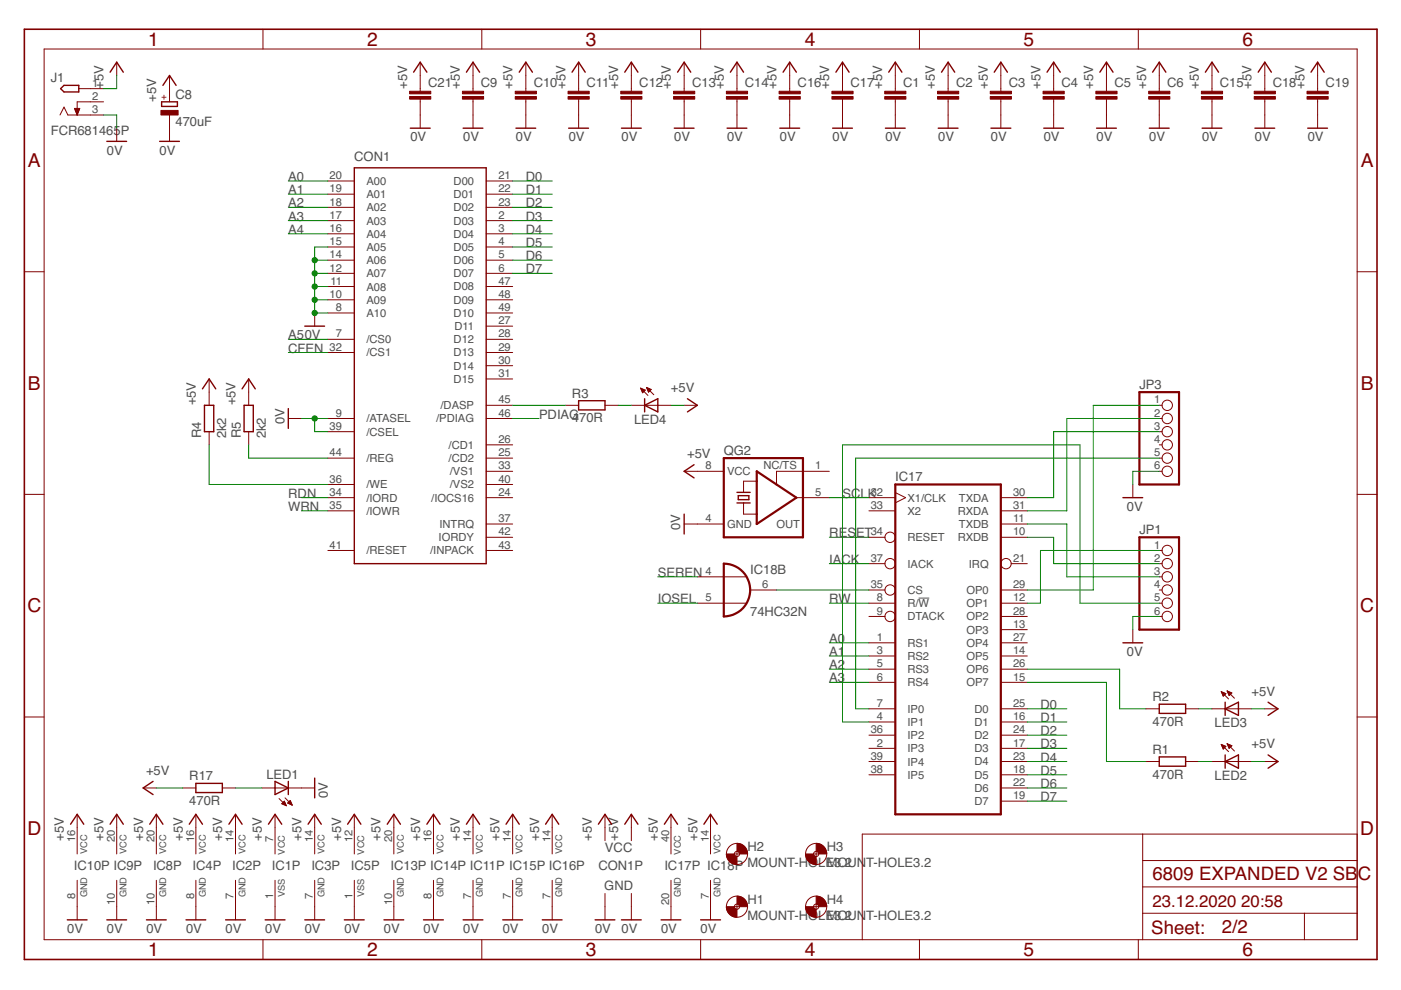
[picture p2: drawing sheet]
<svg xmlns="http://www.w3.org/2000/svg" width="297mm" height="210mm" viewBox="0 0 297 210" stroke-linecap="round" stroke-linejoin="round" font-family="sans-serif">
<defs><g id="words">
<g font-size="4.1" fill="#800000">
<text x="31.4" y="9.7">1</text>
<text x="77.8" y="9.7">2</text>
<text x="124.2" y="9.7">3</text>
<text x="170.6" y="9.7">4</text>
<text x="217" y="9.7">5</text>
<text x="263.4" y="9.7">6</text>
<text x="5.9" y="35.4">A</text>
<text x="288.5" y="35.4">A</text>
<text x="5.9" y="82.7">B</text>
<text x="288.5" y="82.7">B</text>
<text x="5.8" y="129.9">C</text>
<text x="288.4" y="129.9">C</text>
<text x="5.8" y="177.1">D</text>
<text x="288.4" y="177.1">D</text>
<text x="31.4" y="202.8">1</text>
<text x="77.8" y="202.8">2</text>
<text x="124.2" y="202.8">3</text>
<text x="170.6" y="202.8">4</text>
<text x="217" y="202.8">5</text>
<text x="263.4" y="202.8">6</text>
</g>
<g font-size="3.9" fill="#800000">
<text x="244.4" y="186.6">6809 EXPANDED V2 SB</text>
<text x="287.9" y="186.6">C</text>
<text x="244.1" y="198">Sheet:</text>
<text x="259.1" y="197.8">2/2</text>
</g>
<g font-size="3.6" fill="#800000">
<text x="244.4" y="192.2">23.12.2020</text>
<text x="263.2" y="192.2">20:58</text>
</g>
<g font-size="2.8" fill="#505050">
<text x="10.8" y="17.4">J1</text>
<text x="22" y="18.8" transform="rotate(-90 22 18.8)">+5V</text>
<text x="33.1" y="21.6" transform="rotate(-90 33.1 21.6)">+5V</text>
<text x="37.2" y="21.1">C8</text>
<text x="86.3" y="18.8" transform="rotate(-90 86.3 18.8)">+5V</text>
<text x="90.8" y="18.4">C21</text>
<text x="97.5" y="18.8" transform="rotate(-90 97.5 18.8)">+5V</text>
<text x="102" y="18.4">C9</text>
<text x="108.7" y="18.8" transform="rotate(-90 108.7 18.8)">+5V</text>
<text x="113.2" y="18.4">C10</text>
<text x="119.9" y="18.8" transform="rotate(-90 119.9 18.8)">+5V</text>
<text x="124.4" y="18.4">C11</text>
<text x="131.1" y="18.8" transform="rotate(-90 131.1 18.8)">+5V</text>
<text x="135.5" y="18.4">C12</text>
<text x="142.3" y="18.8" transform="rotate(-90 142.3 18.8)">+5V</text>
<text x="146.7" y="18.4">C13</text>
<text x="153.4" y="18.8" transform="rotate(-90 153.4 18.8)">+5V</text>
<text x="157.9" y="18.4">C14</text>
<text x="164.6" y="18.8" transform="rotate(-90 164.6 18.8)">+5V</text>
<text x="169.1" y="18.4">C16</text>
<text x="175.8" y="18.8" transform="rotate(-90 175.8 18.8)">+5V</text>
<text x="180.3" y="18.4">C17</text>
<text x="187" y="18.8" transform="rotate(-90 187 18.8)">+5V</text>
<text x="191.5" y="18.4">C1</text>
<text x="198.2" y="18.8" transform="rotate(-90 198.2 18.8)">+5V</text>
<text x="202.7" y="18.4">C2</text>
<text x="209.4" y="18.8" transform="rotate(-90 209.4 18.8)">+5V</text>
<text x="213.9" y="18.4">C3</text>
<text x="220.6" y="18.8" transform="rotate(-90 220.6 18.8)">+5V</text>
<text x="225.1" y="18.4">C4</text>
<text x="231.8" y="18.8" transform="rotate(-90 231.8 18.8)">+5V</text>
<text x="236.3" y="18.4">C5</text>
<text x="243" y="18.8" transform="rotate(-90 243 18.8)">+5V</text>
<text x="247.5" y="18.4">C6</text>
<text x="254.2" y="18.8" transform="rotate(-90 254.2 18.8)">+5V</text>
<text x="258.6" y="18.4">C15</text>
<text x="265.4" y="18.8" transform="rotate(-90 265.4 18.8)">+5V</text>
<text x="269.8" y="18.4">C18</text>
<text x="276.6" y="18.8" transform="rotate(-90 276.6 18.8)">+5V</text>
<text x="281" y="18.4">C19</text>
<text x="10.8" y="28.6">FCR681465P</text>
<text x="37.2" y="26.7">470uF</text>
<text x="87" y="30">0V</text>
<text x="98.2" y="30">0V</text>
<text x="109.4" y="30">0V</text>
<text x="120.6" y="30">0V</text>
<text x="131.8" y="30">0V</text>
<text x="143" y="30">0V</text>
<text x="154.1" y="30">0V</text>
<text x="165.3" y="30">0V</text>
<text x="176.5" y="30">0V</text>
<text x="187.7" y="30">0V</text>
<text x="198.9" y="30">0V</text>
<text x="210.1" y="30">0V</text>
<text x="221.3" y="30">0V</text>
<text x="232.5" y="30">0V</text>
<text x="243.7" y="30">0V</text>
<text x="254.9" y="30">0V</text>
<text x="266.1" y="30">0V</text>
<text x="277.3" y="30">0V</text>
<text x="22.7" y="32.8">0V</text>
<text x="33.8" y="32.8">0V</text>
<text x="75.1" y="34.2">CON1</text>
<text x="61.1" y="38.4">A0</text>
<text x="61.1" y="41.2">A1</text>
<text x="111.5" y="38.4">D0</text>
<text x="111.5" y="41.2">D1</text>
<text x="61.1" y="44">A2</text>
<text x="61.1" y="46.8">A3</text>
<text x="111.5" y="44">D2</text>
<text x="111.5" y="46.8">D3</text>
<text x="61.1" y="49.6">A4</text>
<text x="111.5" y="49.6">D4</text>
<text x="111.5" y="52.4">D5</text>
<text x="111.5" y="55.2">D6</text>
<text x="111.5" y="58">D7</text>
<text x="61.1" y="71.9">A50V</text>
<text x="61.1" y="74.7">CFEN</text>
<text x="142.3" y="83.1">+5V</text>
<text x="241.6" y="82.4">JP3</text>
<text x="41.5" y="85.9" transform="rotate(-90 41.5 85.9)">+5V</text>
<text x="49.9" y="85.9" transform="rotate(-90 49.9 85.9)">+5V</text>
<text x="60.3" y="90" transform="rotate(-90 60.3 90)">0V</text>
<text x="114.3" y="88.7">PDIAG</text>
<text x="121.3" y="89.6">470R</text>
<text x="121.3" y="84.3">R3</text>
<text x="134.4" y="89.9">LED4</text>
<text x="42.7" y="92.9" transform="rotate(-90 42.7 92.9)">R4</text>
<text x="48" y="92.9" transform="rotate(-90 48 92.9)">2k2</text>
<text x="51.1" y="92.9" transform="rotate(-90 51.1 92.9)">R5</text>
<text x="56.4" y="92.9" transform="rotate(-90 56.4 92.9)">2k2</text>
<text x="145.7" y="97.1">+5V</text>
<text x="153.4" y="96.4">QG2</text>
<text x="61.1" y="105.5">RDN</text>
<text x="178.6" y="105.5">SCLK</text>
<text x="189.8" y="102">IC17</text>
<text x="61.1" y="108.3">WRN</text>
<text x="144.2" y="112.4" transform="rotate(-90 144.2 112.4)">0V</text>
<text x="175.8" y="113.9">RES</text>
<text x="181.5" y="113.9">ET</text>
<text x="238.9" y="108.3">0V</text>
<text x="241.6" y="113.2">JP1</text>
<text x="175.8" y="119.5">IACK</text>
<text x="139.5" y="122.3">SEREN</text>
<text x="159" y="121.6">IC18B</text>
<text x="139.5" y="127.9">IOSEL</text>
<text x="159" y="130.7">74HC32N</text>
<text x="175.8" y="127.9">RW</text>
<text x="175.8" y="136.3">A0</text>
<text x="175.8" y="139.1">A1</text>
<text x="175.8" y="141.9">A2</text>
<text x="238.9" y="139.1">0V</text>
<text x="175.8" y="144.7">A3</text>
<text x="244.4" y="148.6">R2</text>
<text x="265.4" y="147.5">+5V</text>
<text x="220.6" y="150.3">D0</text>
<text x="220.6" y="153.1">D1</text>
<text x="220.6" y="155.9">D2</text>
<text x="244.4" y="153.9">470R</text>
<text x="257.5" y="154.2">LED3</text>
<text x="220.6" y="158.7">D3</text>
<text x="220.6" y="161.5">D4</text>
<text x="244.4" y="159.8">R1</text>
<text x="265.4" y="158.7">+5V</text>
<text x="31" y="164.3">+5V</text>
<text x="40.1" y="165.4">R17</text>
<text x="56.5" y="165.1">LED1</text>
<text x="220.6" y="164.3">D5</text>
<text x="220.6" y="167.1">D6</text>
<text x="244.4" y="165.1">470R</text>
<text x="257.5" y="165.4">LED2</text>
<text x="40.1" y="170.7">470R</text>
<text x="69.5" y="169.2" transform="rotate(-90 69.5 169.2)">0V</text>
<text x="220.6" y="169.9">D7</text>
<text x="13.6" y="178.3" transform="rotate(-90 13.6 178.3)">+5V</text>
<text x="22" y="178.3" transform="rotate(-90 22 178.3)">+5V</text>
<text x="30.3" y="178.3" transform="rotate(-90 30.3 178.3)">+5V</text>
<text x="38.7" y="178.3" transform="rotate(-90 38.7 178.3)">+5V</text>
<text x="47.1" y="178.3" transform="rotate(-90 47.1 178.3)">+5V</text>
<text x="55.5" y="178.3" transform="rotate(-90 55.5 178.3)">+5V</text>
<text x="63.9" y="178.3" transform="rotate(-90 63.9 178.3)">+5V</text>
<text x="72.3" y="178.3" transform="rotate(-90 72.3 178.3)">+5V</text>
<text x="80.7" y="178.3" transform="rotate(-90 80.7 178.3)">+5V</text>
<text x="89.1" y="178.3" transform="rotate(-90 89.1 178.3)">+5V</text>
<text x="97.5" y="178.3" transform="rotate(-90 97.5 178.3)">+5V</text>
<text x="105.9" y="178.3" transform="rotate(-90 105.9 178.3)">+5V</text>
<text x="114.3" y="178.3" transform="rotate(-90 114.3 178.3)">+5V</text>
<text x="125.5" y="178.3" transform="rotate(-90 125.5 178.3)">+5V</text>
<text x="131.1" y="178.3" transform="rotate(-90 131.1 178.3)">+5V</text>
<text x="139.5" y="178.3" transform="rotate(-90 139.5 178.3)">+5V</text>
<text x="147.9" y="178.3" transform="rotate(-90 147.9 178.3)">+5V</text>
<text x="15.7" y="184.5">IC10P IC9P</text>
<text x="32.4" y="184.5">IC8P</text>
<text x="40.8" y="184.5">IC4P</text>
<text x="49.2" y="184.5">IC2P</text>
<text x="57.6" y="184.5">IC1P</text>
<text x="66" y="184.5">IC3P</text>
<text x="74.4" y="184.5">IC5P</text>
<text x="82.8" y="184.5">IC13P IC14P IC11P IC15P IC16P</text>
<text x="126.9" y="184.5">CON1P</text>
<text x="128.3" y="180.6">VCC</text>
<text x="140.9" y="184.5">IC17P IC18P</text>
<text x="158.5" y="183.8">MOUNT-HOLE3.2</text>
<text x="158.5" y="180.4">H2</text>
<text x="175.3" y="183.8">MOUNT-HOLE3.2</text>
<text x="175.3" y="180.4">H3</text>
<text x="128.1" y="188.7">GND</text>
<text x="158.5" y="191.6">H1</text>
<text x="175.3" y="191.6">H4</text>
<text x="14.3" y="197.8">0V</text>
<text x="22.7" y="197.8">0V</text>
<text x="31" y="197.8">0V</text>
<text x="39.4" y="197.8">0V</text>
<text x="47.8" y="197.8">0V</text>
<text x="56.2" y="197.8">0V</text>
<text x="64.6" y="197.8">0V</text>
<text x="73" y="197.8">0V</text>
<text x="81.4" y="197.8">0V</text>
<text x="89.8" y="197.8">0V</text>
<text x="98.2" y="197.8">0V</text>
<text x="106.6" y="197.8">0V</text>
<text x="115" y="197.8">0V</text>
<text x="126.2" y="197.8">0V</text>
<text x="131.8" y="197.8">0V</text>
<text x="140.2" y="197.8">0V</text>
<text x="148.6" y="197.8">0V</text>
<text x="158.5" y="195">MOUNT-HOLE3.2</text>
<text x="175.3" y="195">MOUNT-HOLE3.2</text>
</g>
<g font-size="2.4" fill="#505050">
<text x="19.5" y="18.4">1</text>
<text x="19.5" y="21.2">2</text>
<text x="19.5" y="24">3</text>
<text x="69.9" y="38">20</text>
<text x="69.9" y="40.8">19</text>
<text x="77.7" y="39.2">A00</text>
<text x="96.2" y="39.2">D00</text>
<text x="105.7" y="38">21</text>
<text x="105.7" y="40.8">22</text>
<text x="69.9" y="43.6">18</text>
<text x="69.9" y="46.4">17</text>
<text x="77.7" y="42">A01</text>
<text x="77.7" y="44.8">A02</text>
<text x="77.7" y="47.6">A03</text>
<text x="96.2" y="42">D01</text>
<text x="96.2" y="44.8">D02</text>
<text x="96.2" y="47.6">D03</text>
<text x="105.7" y="43.6">23</text>
<text x="105.7" y="46.4">2</text>
<text x="69.9" y="49.2">16</text>
<text x="69.9" y="52">15</text>
<text x="77.7" y="50.4">A04</text>
<text x="77.7" y="53.2">A05</text>
<text x="96.2" y="50.4">D04</text>
<text x="96.2" y="53.2">D05</text>
<text x="105.7" y="49.2">3</text>
<text x="105.7" y="52">4</text>
<text x="69.9" y="54.8">14</text>
<text x="69.9" y="57.6">12</text>
<text x="77.7" y="56">A06</text>
<text x="77.7" y="58.8">A07</text>
<text x="96.2" y="56">D06</text>
<text x="96.2" y="58.8">D07</text>
<text x="105.7" y="54.8">5</text>
<text x="105.7" y="57.6">6</text>
<text x="69.9" y="63.2">10</text>
<text x="70.1" y="60.4">11</text>
<text x="71.2" y="66">8</text>
<text x="77.7" y="61.6">A08</text>
<text x="77.7" y="64.4">A09</text>
<text x="96.2" y="61.6">D08</text>
<text x="96.2" y="64.4">D09</text>
<text x="105.7" y="60.4">47</text>
<text x="105.7" y="63.2">48</text>
<text x="105.7" y="66">49</text>
<text x="71.2" y="71.6">7</text>
<text x="77.7" y="67.2">A10</text>
<text x="96.2" y="67.2">D10</text>
<text x="96.3" y="70">D11</text>
<text x="105.7" y="68.8">27</text>
<text x="105.7" y="71.6">28</text>
<text x="69.9" y="74.4">32</text>
<text x="77.7" y="72.8">/CS0</text>
<text x="77.7" y="75.6">/CS1</text>
<text x="96.2" y="72.8">D12</text>
<text x="96.2" y="75.6">D13</text>
<text x="105.7" y="74.4">29</text>
<text x="105.7" y="77.1">30</text>
<text x="96.2" y="78.4">D14</text>
<text x="96.2" y="81.2">D15</text>
<text x="105.7" y="79.9">31</text>
<text x="71.2" y="88.3">9</text>
<text x="77.7" y="89.6">/ATASEL</text>
<text x="92.5" y="89.6">/PDIAG</text>
<text x="93.4" y="86.8">/DASP</text>
<text x="105.7" y="85.5">45</text>
<text x="105.7" y="88.3">46</text>
<text x="244.7" y="85.5">1</text>
<text x="244.7" y="88.3">2</text>
<text x="69.9" y="91.1">39</text>
<text x="77.7" y="92.4">/CSEL</text>
<text x="95.1" y="95.2">/CD1</text>
<text x="105.7" y="93.9">26</text>
<text x="244.7" y="91.1">3</text>
<text x="244.7" y="93.9">4</text>
<text x="69.9" y="96.7">44</text>
<text x="77.7" y="98">/REG</text>
<text x="95.1" y="98">/CD2</text>
<text x="95.4" y="100.8">/VS1</text>
<text x="105.7" y="96.7">25</text>
<text x="105.7" y="99.5">33</text>
<text x="149.6" y="99.5">8</text>
<text x="154.1" y="100.8">VCC</text>
<text x="161.8" y="99.4">NC/TS</text>
<text x="172.8" y="99.5">1</text>
<text x="244.7" y="96.7">5</text>
<text x="244.7" y="99.5">6</text>
<text x="69.9" y="105.1">34</text>
<text x="69.9" y="107.9">35</text>
<text x="69.9" y="102.3">36</text>
<text x="77.7" y="106.4">/IORD</text>
<text x="77.7" y="103.6">/WE</text>
<text x="91.4" y="106.4">/IOCS16</text>
<text x="95.4" y="103.6">/VS2</text>
<text x="105.7" y="102.3">40</text>
<text x="105.7" y="105.1">24</text>
<text x="172.8" y="105.1">5</text>
<text x="184.6" y="105.1">32</text>
<text x="184.6" y="107.9">33</text>
<text x="192.4" y="106.4">X1/CLK</text>
<text x="203.3" y="106.4">TXDA</text>
<text x="214.8" y="105.1">30</text>
<text x="214.8" y="107.9">31</text>
<text x="77.7" y="109.2">/IOWR</text>
<text x="93.1" y="111.9">INTRQ</text>
<text x="105.7" y="110.7">37</text>
<text x="105.7" y="113.5">42</text>
<text x="149.6" y="110.7">4</text>
<text x="154.1" y="112">GND</text>
<text x="164.6" y="112">OUT</text>
<text x="184.6" y="113.5">34</text>
<text x="192.4" y="109.2">X2</text>
<text x="203" y="109.1">RXDA</text>
<text x="203.3" y="111.9">TXDB</text>
<text x="214.8" y="110.7">11</text>
<text x="214.8" y="113.5">10</text>
<text x="69.9" y="116.3">41</text>
<text x="77.7" y="117.5">/RESET</text>
<text x="91.2" y="117.5">/INPACK</text>
<text x="93" y="114.7">IORDY</text>
<text x="105.7" y="116.3">43</text>
<text x="184.6" y="119.1">37</text>
<text x="192.4" y="114.7">RESET</text>
<text x="203" y="114.7">RXDB</text>
<text x="214.8" y="119.1">21</text>
<text x="244.7" y="116.3">1</text>
<text x="244.7" y="119.1">2</text>
<text x="149.6" y="121.9">4</text>
<text x="161.6" y="124.7">6</text>
<text x="184.6" y="124.7">35</text>
<text x="192.4" y="125.9">CS</text>
<text x="192.4" y="120.3">IACK</text>
<text x="204.9" y="125.9">OP0</text>
<text x="205.4" y="120.3">IRQ</text>
<text x="214.8" y="124.7">29</text>
<text x="244.7" y="121.9">3</text>
<text x="244.7" y="124.7">4</text>
<text x="149.6" y="127.5">5</text>
<text x="185.9" y="127.5">8</text>
<text x="185.9" y="130.3">9</text>
<text x="192.4" y="128.7">R/W</text>
<text x="192.4" y="131.5">DTACK</text>
<text x="204.9" y="131.5">OP2</text>
<text x="204.9" y="128.7">OP1</text>
<text x="214.8" y="130.3">28</text>
<text x="214.8" y="127.5">12</text>
<text x="244.7" y="127.5">5</text>
<text x="244.7" y="130.3">6</text>
<text x="185.9" y="135.9">1</text>
<text x="192.4" y="137.1">RS1</text>
<text x="204.9" y="137.1">OP4</text>
<text x="204.9" y="134.3">OP3</text>
<text x="214.8" y="135.9">27</text>
<text x="214.8" y="133.1">13</text>
<text x="185.9" y="138.7">3</text>
<text x="185.9" y="141.5">5</text>
<text x="192.4" y="139.9">RS2</text>
<text x="192.4" y="142.7">RS3</text>
<text x="204.9" y="139.9">OP5</text>
<text x="204.9" y="142.7">OP6</text>
<text x="214.8" y="138.7">14</text>
<text x="214.8" y="141.5">26</text>
<text x="185.9" y="144.3">6</text>
<text x="185.9" y="149.9">7</text>
<text x="192.4" y="145.5">RS4</text>
<text x="204.9" y="145.5">OP7</text>
<text x="214.8" y="149.9">25</text>
<text x="214.8" y="144.3">15</text>
<text x="184.6" y="155.5">36</text>
<text x="185.9" y="152.7">4</text>
<text x="192.4" y="151.1">IP0</text>
<text x="192.4" y="153.9">IP1</text>
<text x="206.6" y="151.1">D0</text>
<text x="206.6" y="153.9">D1</text>
<text x="214.8" y="152.7">16</text>
<text x="214.8" y="155.5">24</text>
<text x="184.6" y="161.1">39</text>
<text x="185.9" y="158.3">2</text>
<text x="192.4" y="156.7">IP2</text>
<text x="192.4" y="159.5">IP3</text>
<text x="206.6" y="156.7">D2</text>
<text x="206.6" y="159.5">D3</text>
<text x="214.8" y="158.3">17</text>
<text x="214.8" y="161.1">23</text>
<text x="184.6" y="163.9">38</text>
<text x="192.4" y="162.3">IP4</text>
<text x="192.4" y="165.1">IP5</text>
<text x="206.6" y="162.3">D4</text>
<text x="206.6" y="165.1">D5</text>
<text x="206.6" y="167.9">D6</text>
<text x="214.8" y="163.9">18</text>
<text x="214.8" y="166.7">22</text>
<text x="206.6" y="170.7">D7</text>
<text x="214.8" y="169.5">19</text>
<text x="16" y="178.5" transform="rotate(-90 16 178.5)">16</text>
<text x="24.4" y="178.5" transform="rotate(-90 24.4 178.5)">20</text>
<text x="32.8" y="178.5" transform="rotate(-90 32.8 178.5)">20</text>
<text x="41.1" y="178.5" transform="rotate(-90 41.1 178.5)">16</text>
<text x="49.5" y="178.5" transform="rotate(-90 49.5 178.5)">14</text>
<text x="57.9" y="178.5" transform="rotate(-90 57.9 178.5)">7</text>
<text x="66.3" y="178.5" transform="rotate(-90 66.3 178.5)">14</text>
<text x="74.7" y="178.5" transform="rotate(-90 74.7 178.5)">12</text>
<text x="83.1" y="178.5" transform="rotate(-90 83.1 178.5)">20</text>
<text x="91.5" y="178.5" transform="rotate(-90 91.5 178.5)">16</text>
<text x="99.9" y="178.5" transform="rotate(-90 99.9 178.5)">14</text>
<text x="108.3" y="178.5" transform="rotate(-90 108.3 178.5)">14</text>
<text x="116.7" y="178.5" transform="rotate(-90 116.7 178.5)">14</text>
<text x="141.9" y="178.5" transform="rotate(-90 141.9 178.5)">40</text>
<text x="150.3" y="178.5" transform="rotate(-90 150.3 178.5)">14</text>
<text x="16" y="190.5" transform="rotate(-90 16 190.5)">8</text>
<text x="24.4" y="191.9" transform="rotate(-90 24.4 191.9)">10</text>
<text x="32.8" y="191.9" transform="rotate(-90 32.8 191.9)">10</text>
<text x="41.1" y="190.5" transform="rotate(-90 41.1 190.5)">8</text>
<text x="49.5" y="190.5" transform="rotate(-90 49.5 190.5)">7</text>
<text x="57.9" y="190.5" transform="rotate(-90 57.9 190.5)">1</text>
<text x="66.3" y="190.5" transform="rotate(-90 66.3 190.5)">7</text>
<text x="74.7" y="190.5" transform="rotate(-90 74.7 190.5)">1</text>
<text x="83.1" y="191.9" transform="rotate(-90 83.1 191.9)">10</text>
<text x="91.5" y="190.5" transform="rotate(-90 91.5 190.5)">8</text>
<text x="99.9" y="190.5" transform="rotate(-90 99.9 190.5)">7</text>
<text x="108.3" y="190.5" transform="rotate(-90 108.3 190.5)">7</text>
<text x="116.7" y="190.5" transform="rotate(-90 116.7 190.5)">7</text>
<text x="141.9" y="191.9" transform="rotate(-90 141.9 191.9)">20</text>
<text x="150.3" y="190.5" transform="rotate(-90 150.3 190.5)">7</text>
</g>
<text font-size="2" fill="#800000" x="35.3" y="21.1" transform="rotate(-90 35.3 21.1)">+</text>
<g font-size="2" fill="#505050">
<text x="18.5" y="181.1" transform="rotate(-90 18.5 181.1)">VCC</text>
<text x="26.8" y="181.1" transform="rotate(-90 26.8 181.1)">VCC</text>
<text x="35.2" y="181.1" transform="rotate(-90 35.2 181.1)">VCC</text>
<text x="43.6" y="181.1" transform="rotate(-90 43.6 181.1)">VCC</text>
<text x="52" y="181.1" transform="rotate(-90 52 181.1)">VCC</text>
<text x="60.4" y="181.2" transform="rotate(-90 60.4 181.2)">VCC</text>
<text x="68.8" y="181.1" transform="rotate(-90 68.8 181.1)">VCC</text>
<text x="77.2" y="181.2" transform="rotate(-90 77.2 181.2)">VCC</text>
<text x="85.6" y="181.1" transform="rotate(-90 85.6 181.1)">VCC</text>
<text x="94" y="181.1" transform="rotate(-90 94 181.1)">VCC</text>
<text x="102.4" y="181.1" transform="rotate(-90 102.4 181.1)">VCC</text>
<text x="110.8" y="181.1" transform="rotate(-90 110.8 181.1)">VCC</text>
<text x="119.2" y="181.1" transform="rotate(-90 119.2 181.1)">VCC</text>
<text x="144.4" y="181.2" transform="rotate(-90 144.4 181.2)">VCC</text>
<text x="152.8" y="181.1" transform="rotate(-90 152.8 181.1)">VCC</text>
<text x="18.5" y="190.3" transform="rotate(-90 18.5 190.3)">GND</text>
<text x="26.8" y="190.3" transform="rotate(-90 26.8 190.3)">GND</text>
<text x="35.2" y="190.3" transform="rotate(-90 35.2 190.3)">GND</text>
<text x="43.6" y="190.3" transform="rotate(-90 43.6 190.3)">GND</text>
<text x="52" y="190.3" transform="rotate(-90 52 190.3)">GND</text>
<text x="60.4" y="190.3" transform="rotate(-90 60.4 190.3)">VSS</text>
<text x="68.8" y="190.3" transform="rotate(-90 68.8 190.3)">GND</text>
<text x="77.2" y="190.3" transform="rotate(-90 77.2 190.3)">VSS</text>
<text x="85.6" y="190.3" transform="rotate(-90 85.6 190.3)">GND</text>
<text x="94" y="190.3" transform="rotate(-90 94 190.3)">GND</text>
<text x="102.4" y="190.3" transform="rotate(-90 102.4 190.3)">GND</text>
<text x="110.8" y="190.3" transform="rotate(-90 110.8 190.3)">GND</text>
<text x="119.2" y="190.3" transform="rotate(-90 119.2 190.3)">GND</text>
<text x="144.4" y="190.3" transform="rotate(-90 144.4 190.3)">GND</text>
<text x="152.8" y="190.3" transform="rotate(-90 152.8 190.3)">GND</text>
</g>
</g></defs>
<path d="M194.8 126.8h2.2" fill="none" stroke="#505050" stroke-width=".21"/>
<g fill="none" stroke="#800000" stroke-width=".21">
<path d="M9.4 10.4h278.3v188.8h-278.3zM16.7 18.8h5.2M24.7 13.2v2.8M35.9 16v5.6M55.8 6.2v4.2M89.1 13.2v6.1M100.3 13.2v6.1M102.2 6.2v4.2M111.5 13.2v6.1M122.7 13.2v6.1M133.9 13.2v6.1M145.1 13.2v6.1"/>
<path d="M148.5 6.2v4.2M156.3 13.2v6.1M167.4 13.2v6.1M178.6 13.2v6.1M189.8 13.2v6.1M194.9 6.2v4.2M201 13.2v6.1M212.2 13.2v6.1M223.4 13.2v6.1M234.6 13.2v6.1M241.3 6.2v4.2M245.8 13.2v6.1"/>
<path d="M257 13.2v6.1M268.2 13.2v6.1M279.4 13.2v6.1M12.7 24.4l.9-1.7 .8 1.7h7.5M15.8 23h1.1l-.5 1.4zM15.8 23.1h1.1M15.9 23.2h.9M15.9 23.4h.9M16 23.5h.7M16 23.6h.7M16.1 23.8h.5M16.2 23.9h.4"/>
<path d="M16.2 24h.3M16.3 24.2h.1M16.3 24.3h.1M21.9 21.6h-5.5v2.8M24.7 27.2v2.8M35.9 24.4v5.6M69.5 38.4h5.6M89.1 21v6.2M100.3 21v6.2M103.1 38.4h5.6M111.5 21v6.2M122.7 21v6.2"/>
<path d="M133.9 21v6.2M145.1 21v6.2M156.3 21v6.2M167.4 21v6.2M178.6 21v6.2M189.8 21v6.2M201 21v6.2M212.2 21v6.2M223.4 21v6.2M234.6 21v6.2M245.8 21v6.2M257 21v6.2"/>
<path d="M268.2 21v6.2M279.4 21v6.2M5.2 57.6h4.2M69.5 41.2h5.6M69.5 44h5.6M69.5 46.8h5.6M69.5 49.6h5.6M69.5 52.4h5.6M69.5 55.2h5.6M69.5 58h5.6M103.1 41.2h5.6M103.1 44h5.6"/>
<path d="M103.1 46.8h5.6M103.1 49.6h5.6M103.1 52.4h5.6M103.1 55.2h5.6M103.1 58h5.6M287.7 57.6h4.3M66.7 66.4v2.8M69.5 60.7h5.6M69.5 63.6h5.6M69.5 66.4h5.6M69.5 71.9h5.6M69.5 74.7h5.6"/>
<path d="M103.1 60.7h5.6M103.1 63.6h5.6M103.1 66.4h5.6M103.1 71.9h5.6M103.1 74.7h5.6M103.1 69.2h5.6M103.1 77.5h5.6M44.3 80.3v5.6M44.3 91.5v2.8M52.7 80.3v5.6M52.7 91.5v2.8M61.1 88.7h2.8"/>
<path d="M69.5 88.7h5.6M69.5 91.5h5.6M69.5 97.1h5.6M103.1 88.7h5.6M103.1 97.1h5.6M103.1 80.3h5.6M103.1 85.9h5.6M103.1 94.3h5.6M103.1 99.9h5.6M119.9 85.9h2.8M128.3 85.9h2.8M133.9 85.9h8.4"/>
<path d="M135.8 82.3l1.6 1.5M135.8 82.3l1 .4-.6 .6M135.8 82.3l.4 1M135.9 82.4h.2M135.9 82.6h.6M136 82.7h.8M136.1 82.8h.6M136.1 83h.4M136.2 83.1h.2M136.2 83.2h.1M137.1 82.1l1.5 1.6M137.1 82.1l1 .5-.6 .5z"/>
<path d="M137.1 82.1h.1M137.1 82.3h.3M137.2 82.4h.5M137.3 82.6h.7M137.3 82.7h.6M137.4 82.8h.4M137.4 83h.3M137.5 83.1h.1M145.1 85.9h2.7M145.1 99.9h8.4M175.8 99.9h-11.2v2.8M245.8 88.7h.6"/>
<path d="M245.8 91.5h.6M245.8 97.1h.6M245.8 85.9h.6M245.8 94.3h.6M245.8 99.9h.6M5.2 104.8h4.2M69.5 105.5h5.6M69.5 108.3h5.6M69.5 102.7h5.6M69.5 116.7h5.6M103.1 105.5h5.6M103.1 102.7h5.6"/>
<path d="M103.1 116.7h5.6M103.1 111.1h5.6M103.1 113.9h5.6M145.1 111.1h8.4M157.6 106.6v2.4h2.8M160.4 102h-2.8v2.4M168.8 105.5h7M184.2 105.5h5.6M184.2 108.3h5.6M184.2 113.9h3.4M184.2 119.5h3.4M189.8 104.4l2.2 1.1-2.2 1.1"/>
<path d="M212.2 105.5h5.6M212.2 108.3h5.6M212.2 111.1h5.6M212.2 113.9h5.6M214.4 119.5h3.4M240.2 102.7v2.8M245.8 116.7h.6M245.8 119.5h.6M287.7 104.8h4.3M147.8 127.9h10.4M147.8 122.3h10.4M159 125.1h5.6"/>
<path d="M184.2 125.1h3.4M184.2 127.9h5.6M184.2 130.7h3.4M184.2 136.3h5.6M184.2 139.1h5.6M212.2 125.1h5.6M212.2 127.9h5.6M212.2 130.7h5.6M212.2 136.3h5.6M212.2 139.1h5.6M212.2 133.5h5.6M240.2 133.5v2.8"/>
<path d="M245.8 125.1h.6M245.8 127.9h.6M245.8 130.7h.6M245.8 122.3h.6M5.2 152h4.2M184.2 141.9h5.6M184.2 144.7h5.6M184.2 150.3h5.6M184.2 153.1h5.6M184.2 155.9h5.6M184.2 158.7h5.6M212.2 141.9h5.6"/>
<path d="M212.2 144.7h5.6M212.2 150.3h5.6M212.2 153.1h5.6M212.2 155.9h5.6M212.2 158.7h5.6M243 150.3h2.8M251.4 150.3h2.8M257 150.3h8.4M258.9 157.8l1.6 1.6M258.9 157.8h.1M258.9 157.8l1 .4M258.9 157.8l.5 1"/>
<path d="M258.9 146.6l1.6 1.6M258.9 146.7h.1M258.9 146.6l1 .5M258.9 146.6l.5 1 .5-.5M259 158h.2M259 146.8h.3M259 158.1h.6M259.1 146.9h.5M259.1 158.2h.8M259.1 147.1h.8M259.2 158.4h.6M259.2 147.2h.6"/>
<path d="M259.2 158.5h.5M259.2 147.4h.4M259.3 158.6h.2M259.3 147.5h.2M259.3 158.8h.1M259.9 158.2l-.5 .6M260.2 157.7l1.5 1.5M260.2 157.7l1 .4M260.2 157.7l.4 1M260.2 157.7h.1M260.2 146.5l1.5 1.5M260.2 146.5l1 .4"/>
<path d="M260.2 146.5l.4 1 .6-.6M260.2 146.5h.1M260.2 157.8h.3M260.3 146.7h.3M260.3 158h.5M260.3 146.8h.6M260.4 158.1h.8M260.4 146.9h.7M260.4 158.2h.6M260.4 147.1h.6M260.5 158.4h.4M260.5 147.2h.4"/>
<path d="M260.5 158.5h.3M260.6 147.4h.1M260.6 158.6h.1M261.2 158.1l-.6 .6M268.2 150.3h2.8M287.7 152h4.3M16.4 172.7v8.4M24.7 172.7v8.4M30.4 167.1h2.7M33.1 172.7v8.4M38.7 167.1h2.8M41.5 172.7v8.4"/>
<path d="M47.1 167.1h2.8M49.9 172.7v8.4M55.5 167.1h11.2M58.3 172.7v8.4M59.2 169.3l1.5 1.5M59.7 170.4l.6-.5 .4 .9zM59.8 170.3h.7M59.9 170.5h.7M59.9 170.2h.5M60 170.1h.4M60.2 169.9h.1M60.2 170.6h.4"/>
<path d="M60.4 169.2l1.6 1.5M60.5 170.8h.2M61 170.2h.8M61.2 170.3h.6M61.2 170.1h.5M61.3 169.9h.3M61.4 169.8h.2M61.5 170.5h.4M61.5 169.7l.5 1-1-.4zM61.8 170.6h.1M66.7 172.7v8.4M75.1 172.7v8.4"/>
<path d="M83.5 172.7v8.4M91.9 172.7v8.4M100.3 172.7v8.4M108.7 172.7v8.4M117.1 172.7v8.4M128.3 172.7v5.5M133.9 172.7v5.5M142.3 172.7v8.4M150.6 172.7v8.4M184.2 161.5h5.6M184.2 164.3h5.6M212.2 161.5h5.6"/>
<path d="M212.2 164.3h5.6M212.2 167.1h5.6M212.2 169.9h5.6M242.3 176.8v22.4M243 161.5h2.8M251.4 161.5h2.8M257 161.5h8.4M268.2 161.5h2.8M287.7 176.8h-104.9v22.4M16.4 186.6v8.4M24.7 186.6v8.4M33.1 186.6v8.4"/>
<path d="M41.5 186.6v8.4M49.9 186.6v8.4M55.8 199.2v4.2M58.3 186.6v8.4M66.7 186.6v8.4M75.1 186.6v8.4M83.5 186.6v8.4M91.9 186.6v8.4M100.3 186.6v8.4M102.2 199.2v4.2M108.7 186.6v8.4M117.1 186.6v8.4"/>
<path d="M128.3 189.4v5.6M133.9 189.4v5.6M142.3 186.6v8.4M148.5 199.2v4.2M150.6 186.6v8.4M155.7 192.2h1.1M155.7 181.1h1.1M156.3 180.5v1.1M156.3 191.7v1.1M172.5 192.2h1.1M172.5 181.1h1.1M173 180.5v1.1"/>
<path d="M173 191.7v1.1M194.9 199.2v4.2M241.3 199.2v4.2M242.3 193.6h45.4M242.3 188h45.4M242.3 182.5h45.4M276.6 193.6v5.6"/>
<circle cx="247.5" cy="94.3" r="1.1"/>
<circle cx="247.5" cy="85.9" r="1.1"/>
<circle cx="247.5" cy="88.7" r="1.1"/>
<circle cx="247.5" cy="99.9" r="1.1"/>
<circle cx="247.5" cy="91.5" r="1.1"/>
<circle cx="247.5" cy="97.1" r="1.1"/>
<circle cx="188.7" cy="113.9" r="1.1"/>
<circle cx="188.7" cy="119.5" r="1.1"/>
<circle cx="213.3" cy="119.5" r="1.1"/>
<circle cx="247.5" cy="116.7" r="1.1"/>
<circle cx="247.5" cy="119.5" r="1.1"/>
<circle cx="188.7" cy="125.1" r="1.1"/>
<circle cx="188.7" cy="130.7" r="1.1"/>
<circle cx="247.5" cy="127.9" r="1.1"/>
<circle cx="247.5" cy="122.3" r="1.1"/>
<circle cx="247.5" cy="125.1" r="1.1"/>
<circle cx="247.5" cy="130.7" r="1.1"/>
<circle cx="156.3" cy="192.2" r="2.24"/>
<circle cx="156.3" cy="181.1" r="2.24"/>
<circle cx="156.3" cy="192.2" r=".55"/>
<circle cx="156.3" cy="181.1" r=".55"/>
<circle cx="173" cy="181.1" r="2.24"/>
<circle cx="173" cy="192.2" r="2.24"/>
<circle cx="173" cy="192.2" r=".55"/>
<circle cx="173" cy="181.1" r=".55"/>
</g>
<path d="M5.2 6.2h286.8v197.2h-286.8z" fill="none" stroke="#800000" stroke-width=".34"/>
<g fill="none" stroke="#800000" stroke-width=".3">
<path d="M12.8 18.8l.8-.7h3.1v1.4h-3.1zM23.3 15.3l1.4-2.1 1.4 2.1M34.5 18.1l1.4-2.1 1.4 2.1M87.7 15.3l1.4-2.1 1.4 2.1M98.9 15.3l1.4-2.1 1.4 2.1M110.1 15.3l1.4-2.1 1.4 2.1M121.3 15.3l1.4-2.1 1.4 2.1M132.5 15.3l1.4-2.1 1.4 2.1M143.7 15.3l1.4-2.1 1.4 2.1M154.9 15.3l1.4-2.1 1.3 2.1M166 15.3l1.4-2.1 1.4 2.1M177.2 15.3l1.4-2.1 1.4 2.1"/>
<path d="M188.4 15.3l1.4-2.1 1.4 2.1M199.6 15.3l1.4-2.1 1.4 2.1M210.8 15.3l1.4-2.1 1.4 2.1M222 15.3l1.4-2.1 1.4 2.1M233.2 15.3l1.4-2.1 1.4 2.1M244.4 15.3l1.4-2.1 1.4 2.1M255.6 15.3l1.4-2.1 1.4 2.1M266.8 15.3l1.4-2.1 1.4 2.1M278 15.3l1.4-2.1 1.4 2.1M22.6 30h4.2M33.8 30h4.2M34.3 21.6h3.3v1h-3.3z"/>
<path d="M75.1 35.6h28v83.9h-28zM87 27.2h4.2M98.2 27.2h4.2M109.4 27.2h4.2M120.6 27.2h4.2M131.8 27.2h4.2M143 27.2h4.2M154.2 27.2h4.1M165.3 27.2h4.2M176.5 27.2h4.2M187.7 27.2h4.2M198.9 27.2h4.2"/>
<path d="M210.1 27.2h4.2M221.3 27.2h4.2M232.5 27.2h4.2M243.7 27.2h4.2M254.9 27.2h4.2M266.1 27.2h4.2M277.3 27.2h4.2M64.6 69.2h4.2M42.9 82.4l1.4-2.1 1.4 2.1M43.3 85.9h2v5.6h-2zM51.3 82.4l1.4-2.1 1.4 2.1M51.8 85.9h1.9v5.6h-1.9z"/>
<path d="M61.1 86.6v4.2M122.7 85h5.6v1.9h-5.6zM136.7 85.9l2.8-1.4v2.8zM136.7 84.5v2.8M145.8 84.5l2 1.4-2 1.4M147.2 98.5l-2.1 1.4 2.1 1.4M145.1 109v4.2M156.3 106.6h2.7M156.3 104.4h2.7M156.5 105.1h2.3v.8h-2.3zM238.1 105.5h4.2M238.1 136.3h4.2"/>
<path d="M245.8 149.3h5.6v2h-5.6zM259.8 148.9v2.8M259.8 150.3l2.8-1.4v2.8zM268.9 148.9l2.1 1.4-2.1 1.4M15 174.8l1.4-2.1 1.4 2.1M23.3 174.8l1.4-2.1 1.4 2.1M31.7 174.8l1.4-2.1 1.4 2.1M32.4 165.7l-2 1.4 2 1.4M40.1 174.8l1.4-2.1 1.4 2.1M41.5 166.1h5.6v1.9h-5.6zM48.5 174.8l1.4-2.1 1.4 2.1M56.9 174.8l1.4-2.1 1.4 2.1"/>
<path d="M58.3 165.7l2.8 1.4-2.8 1.4zM61.1 165.7v2.8M65.3 174.8l1.4-2.1 1.4 2.1M66.7 165v4.2M73.7 174.8l1.4-2.1 1.4 2.1M82.1 174.8l1.4-2.1 1.4 2.1M90.5 174.8l1.4-2.1 1.4 2.1M98.9 174.8l1.4-2.1 1.4 2.1M107.3 174.8l1.4-2.1 1.4 2.1M115.7 174.8l1.4-2.1 1.4 2.1M126.9 174.8l1.4-2.1 1.4 2.1M132.5 174.8l1.4-2.1 1.4 2.1"/>
<path d="M140.9 174.8l1.4-2.1 1.4 2.1M149.2 174.8l1.4-2.1 1.5 2.1M245.8 160.5h5.6v2h-5.6zM259.8 161.5l2.8-1.4v2.8zM259.8 160.1v2.8M268.9 160.1l2.1 1.4-2.1 1.4M14.3 195h4.2M22.6 195h4.2M31.1 195h4.1M39.4 195h4.2M47.8 195h4.2M56.2 195h4.2"/>
<path d="M64.6 195h4.2M73 195h4.2M81.4 195h4.2M89.8 195h4.2M98.2 195h4.2M106.6 195h4.2M115 195h4.2M126.2 195h4.2M131.8 195h4.2M140.2 195h4.2M148.5 195h4.3"/>
</g>
<g fill="#800000" stroke="#800000" stroke-width=".21">
<path d="M277.1 20.5h4.5v.5h-4.5z"/>
<path d="M277.1 19.3h4.5v.6h-4.5z"/>
<path d="M187.6 20.5h4.5v.5h-4.5z"/>
<path d="M187.6 19.3h4.5v.6h-4.5z"/>
<path d="M198.8 20.5h4.5v.5h-4.5z"/>
<path d="M198.8 19.3h4.5v.6h-4.5z"/>
<path d="M210 20.5h4.4v.5h-4.4z"/>
<path d="M210 19.3h4.4v.6h-4.4z"/>
<path d="M221.1 20.5h4.5v.5h-4.5z"/>
<path d="M221.1 19.3h4.5v.6h-4.5z"/>
<path d="M232.3 20.5h4.5v.5h-4.5z"/>
<path d="M232.3 19.3h4.5v.6h-4.5z"/>
<path d="M243.5 20.5h4.5v.5h-4.5z"/>
<path d="M243.5 19.3h4.5v.6h-4.5z"/>
<path d="M98 20.5h4.5v.5h-4.5z"/>
<path d="M98 19.3h4.5v.6h-4.5z"/>
<path d="M109.2 20.5h4.5v.5h-4.5z"/>
<path d="M109.2 19.3h4.5v.6h-4.5z"/>
<path d="M120.4 20.5h4.5v.5h-4.5z"/>
<path d="M120.4 19.3h4.5v.6h-4.5z"/>
<path d="M131.6 20.5h4.5v.5h-4.5z"/>
<path d="M131.6 19.3h4.5v.6h-4.5z"/>
<path d="M142.8 20.5h4.5v.5h-4.5z"/>
<path d="M142.8 19.3h4.5v.6h-4.5z"/>
<path d="M154 20.5h4.5v.5h-4.5z"/>
<path d="M154 19.3h4.5v.6h-4.5z"/>
<path d="M254.7 20.5h4.5v.5h-4.5z"/>
<path d="M254.7 19.3h4.5v.6h-4.5z"/>
<path d="M165.2 20.5h4.5v.5h-4.5z"/>
<path d="M165.2 19.3h4.5v.6h-4.5z"/>
<path d="M176.4 20.5h4.5v.5h-4.5z"/>
<path d="M176.4 19.3h4.5v.6h-4.5z"/>
<path d="M265.9 20.5h4.5v.5h-4.5z"/>
<path d="M265.9 19.3h4.5v.6h-4.5z"/>
<path d="M34.1 23.4h3.7v1h-3.7z"/>
<path d="M86.8 20.5h4.5v.5h-4.5z"/>
<path d="M86.8 19.3h4.5v.6h-4.5z"/>
</g>
<path d="M153.5 97.1h16.7v16.8h-16.7zM160.4 99.9l8.4 5.6-8.4 5.6zM241.6 83.1h8.4v19.6h-8.4zM153.5 119.5a5.6 5.6 0 0 1 5.6 5.6 5.6 5.6 0 0 1-5.6 5.6zM189.8 102.7h22.4v70h-22.4zM241.6 113.9h8.4v19.6h-8.4z" fill="none" stroke="#800000" stroke-width=".47"/>
<g fill="#800000" stroke="#800000" stroke-width=".21">
<path d="M156.3 190a2.2 2.2 0 0 1 2.2 2.2h-1.7l-.1-.3-.4-.2z" fill-rule="evenodd"/>
<path d="M154 192.2h1.7l.2 .5 .4 .1v1.7a2.24 2.24 0 0 1-2.3-2.3z" fill-rule="evenodd"/>
<path d="M156.3 178.8a2.24 2.24 0 0 1 2.2 2.3h-1.7l-.1-.4-.4-.2z" fill-rule="evenodd"/>
<path d="M154 181.1h1.7l.2 .4 .4 .1v1.7a2.2 2.2 0 0 1-2.3-2.2z" fill-rule="evenodd"/>
<path d="M173 178.8a2.24 2.24 0 0 1 2.3 2.3h-1.7l-.1-.4-.5-.2z" fill-rule="evenodd"/>
<path d="M170.8 181.1h1.7l.2 .4 .3 .1v1.7a2.2 2.2 0 0 1-2.2-2.2z" fill-rule="evenodd"/>
<path d="M173 190a2.2 2.2 0 0 1 2.3 2.2h-1.7l-.1-.3-.5-.2z" fill-rule="evenodd"/>
<path d="M170.8 192.2h1.7l.2 .5 .3 .1v1.7a2.24 2.24 0 0 1-2.2-2.3z" fill-rule="evenodd"/>
</g>
<g fill="none" stroke="#008000" stroke-width=".21">
<path d="M24.7 16v2.8h-2.8M21.9 24.4h2.8v2.8M61.1 38.4h8.4M108.7 38.4h8.4M61.1 41.2h8.4M61.1 44h8.4M61.1 46.8h8.4M61.1 49.6h8.4M66.7 55.2h2.8M66.7 58h2.8M69.5 52.4h-2.8v14h2.8M108.7 41.2h8.4"/>
<path d="M108.7 44h8.4M108.7 46.8h8.4M108.7 49.6h8.4M108.7 52.4h8.4M108.7 55.2h8.4M108.7 58h8.4M61.1 71.9h8.4M61.1 74.7h8.4M66.7 63.6h2.8M66.7 60.7h2.8M44.3 94.3v8.4h25.2M52.7 94.3v2.8h16.8"/>
<path d="M63.9 88.7h5.6M66.7 88.7v2.8h2.8M108.7 85.9h11.2M108.7 88.7h5.6M131.1 85.9h2.8M142.3 85.9h2.8M245.8 97.1h-64.4v53.2h2.8M245.8 85.9h-14v39.2h-14M245.8 91.5h-22.4v14h-5.6M245.8 88.7h-19.6v19.6h-8.4M245.8 99.9h-5.6v2.8M63.9 105.5h5.6"/>
<path d="M63.9 108.3h5.6M175.8 105.5h8.4M175.8 113.9h8.4M175.8 119.5h8.4M217.8 111.1h8.4v11.2h19.6M217.8 113.9h5.6v5.6h22.4M245.8 116.7h-25.2v11.2h-2.8M139.5 127.9h8.3M139.5 122.3h8.3M164.6 125.1h19.6M175.8 136.3h8.4M175.8 139.1h8.4"/>
<path d="M175.8 127.9h8.4M245.8 127.9h-16.8v-33.6h-50.4v58.8h5.6M245.8 130.7h-5.6v2.8M175.8 141.9h8.4M175.8 144.7h8.4M217.8 150.3h8.4M217.8 141.9h19.6v8.4h5.6M217.8 153.1h8.4M217.8 155.9h8.4M217.8 158.7h8.4M217.8 144.7h16.8v16.8h8.4M254.2 150.3h2.8"/>
<path d="M265.4 150.3h2.8M33.1 167.1h5.6M49.9 167.1h5.6M217.8 161.5h8.4M217.8 164.3h8.4M217.8 167.1h8.4M217.8 169.9h8.4M254.2 161.5h2.8M265.4 161.5h2.8"/>
</g>
<g fill="#008000" stroke="#008000" stroke-width=".21">
<circle cx="66.7" cy="66.4" r=".55"/>
<circle cx="66.7" cy="63.6" r=".55"/>
<circle cx="66.7" cy="60.7" r=".55"/>
<circle cx="66.7" cy="58" r=".55"/>
<circle cx="66.7" cy="55.2" r=".55"/>
<circle cx="66.7" cy="88.7" r=".55"/>
</g>
<use href="#words"/>
</svg>
